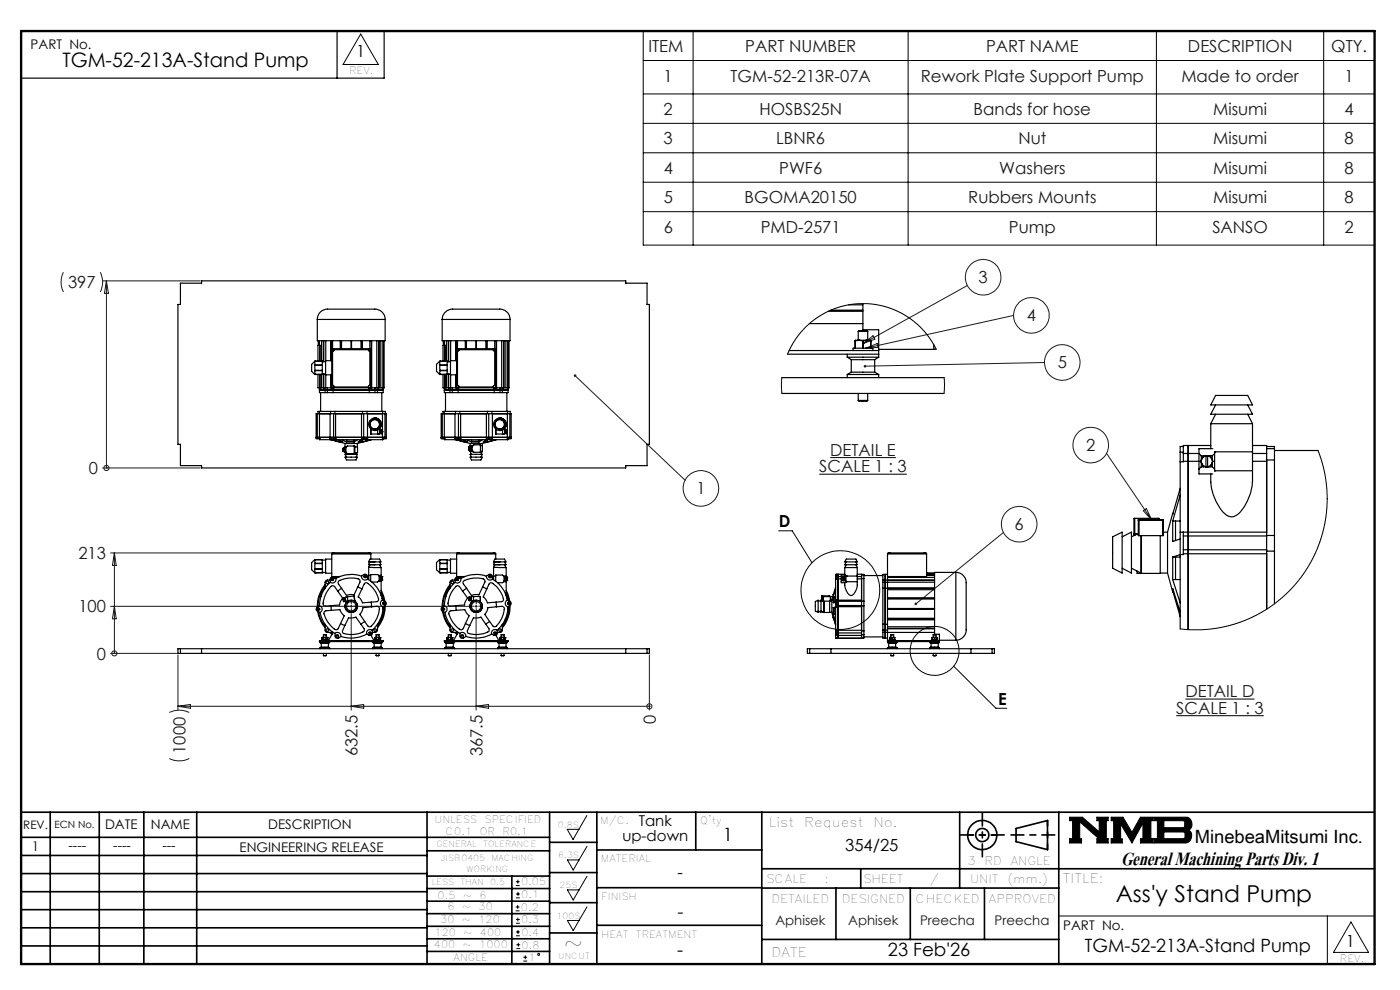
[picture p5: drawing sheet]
<svg xmlns="http://www.w3.org/2000/svg" width="297mm" height="210mm" viewBox="0 0 297 210" stroke-linecap="round" stroke-linejoin="round" font-family="sans-serif">
<defs><g id="words">
<text font-size="6.2" x="237.8" y="183.6">General Machining Parts Div. 1</text>
<g font-size="4.9">
<text x="236.7" y="191.4">Ass'y Stand Pump</text>
<text x="119.6" y="201.8">~</text>
</g>
<text font-size="4.2" x="13.2" y="14.3">TGM-52-213A-Stand Pump</text>
<g font-size="3.9">
<text x="153.3" y="178.4">1</text>
<text x="253.5" y="178.9">MinebeaMitsumi Inc.</text>
<text x="143.7" y="202.9">-</text>
<text x="188.4" y="202.9">23 Feb'26</text>
<text x="230.2" y="202">TGM-52-213A-Stand Pump</text>
</g>
<text font-size="3.9" fill="#191924" x="143.7" y="194.6">-</text>
<g font-size="3.5" fill="#191924">
<text x="137.6" y="11">ITEM</text>
<text x="158.1" y="11">PART NUMBER</text>
<text x="209.2" y="11">PART NAME</text>
<text x="252" y="11">DESCRIPTION</text>
<text x="282.4" y="11">QTY.</text>
<text x="140.8" y="17.4">1</text>
<text x="155" y="17.4">TGM-52-213R-07A</text>
<text x="195.3" y="17.4">Rework Plate Support Pump</text>
<text x="250.6" y="17.4">Made to order</text>
<text x="285.2" y="17.4">1</text>
<text x="140.8" y="24.3">2</text>
<text x="161.1" y="24.3">HOSBS25N</text>
<text x="206.6" y="24.3">Bands for hose</text>
<text x="257.4" y="24.3">Misumi</text>
<text x="285.2" y="24.3">4</text>
<text x="140.8" y="30.6">3</text>
<text x="164.7" y="30.6">LBNR6</text>
<text x="216" y="30.6">Nut</text>
<text x="257.4" y="30.6">Misumi</text>
<text x="285.2" y="30.6">8</text>
<text x="140.8" y="36.8">4</text>
<text x="165.3" y="36.8">PWF6</text>
<text x="212" y="36.8">Washers</text>
<text x="257.4" y="36.8">Misumi</text>
<text x="285.2" y="36.8">8</text>
<text x="140.8" y="43.1">5</text>
<text x="158" y="43.1">BGOMA20150</text>
<text x="205.4" y="43.1">Rubbers Mounts</text>
<text x="257.4" y="43.1">Misumi</text>
<text x="285.3" y="43.1">8</text>
<text x="140.8" y="49.4">6</text>
<text x="161.4" y="49.4">PMD-2571</text>
<text x="214" y="49.4">Pump</text>
<text x="257.2" y="49.4">SANSO</text>
<text x="285.3" y="49.4">2</text>
<text x="14.4" y="61.2">397</text>
<text x="207.6" y="60">3</text>
<text x="217.8" y="68.1">4</text>
<text x="224.4" y="78.1">5</text>
<text x="230.4" y="95.7">2</text>
<text x="18.9" y="100.6">0</text>
<text x="173.8" y="100.2">SCALE 1 : 3</text>
<text x="176.1" y="96.7">DETAIL E</text>
<text x="147.7" y="104.8">1</text>
<text x="215.3" y="112.4">6</text>
<text x="16.6" y="118.6">213</text>
<text x="16.6" y="129.9">100</text>
<text x="20.5" y="139.9">0</text>
<text x="251.5" y="147.9">DETAIL D</text>
<text x="139.1" y="153.6" transform="rotate(-90 139.1 153.6)">0</text>
<text x="249.5" y="151.4">SCALE 1 : 3</text>
<text x="39.4" y="159.9" transform="rotate(-90 39.4 159.9)">1000</text>
<text x="75.9" y="160.4" transform="rotate(-90 75.9 160.4)">632.5</text>
<text x="102.4" y="160.4" transform="rotate(-90 102.4 160.4)">367.5</text>
</g>
<g font-size="3.5">
<text x="75.6" y="12.1">1</text>
<text x="165.2" y="111.8">D</text>
<text x="211.8" y="149.5">E</text>
<text x="179.3" y="180.5">354/25</text>
<text x="143.7" y="186.3">-</text>
<text x="285.5" y="200.9">1</text>
</g>
<g font-size="3.2">
<text x="132" y="178.4">up-down</text>
<text x="135.5" y="175.2">Tank</text>
</g>
<g font-size="2.8">
<text x="6.5" y="10.4">PART No.</text>
<text x="22.3" y="175.9">DATE</text>
<text x="32" y="175.9">NAME</text>
<text x="56.9" y="175.9">DESCRIPTION</text>
<text x="163.1" y="175.4">List</text>
<text x="170.6" y="175.4">Request</text>
<text x="185.3" y="175.4">No.</text>
<text x="6.8" y="180.6">1</text>
<text x="14.5" y="180.3">----</text>
<text x="24" y="180.3">----</text>
<text x="34.5" y="180.3">---</text>
<text x="50.8" y="180.7">ENGINEERING RELEASE</text>
<text x="225.5" y="187.3">TITLE:</text>
<text x="225.6" y="197.2">PART No.</text>
<text x="163.7" y="203">DATE</text>
</g>
<g font-size="2.8" fill="#191924">
<text x="164.5" y="196.1">Aphisek</text>
<text x="179.9" y="196.1">Aphisek</text>
<text x="195.2" y="196.1">Preecha</text>
<text x="211" y="196.1">Preecha</text>
</g>
<g font-size="2.5">
<text x="4.9" y="175.9">REV.</text>
<text x="205.2" y="183.6">3</text>
<text x="208.9" y="183.6">RD</text>
<text x="214.4" y="183.6">ANGLE</text>
<text x="162.5" y="187.3">SCALE</text>
<text x="163.7" y="191.5">DETAILED</text>
<text x="174.9" y="187.3">:</text>
<text x="178.6" y="191.5">DESIGNED</text>
<text x="183.1" y="187.3">SHEET</text>
<text x="194.2" y="191.5">CHECKED</text>
<text x="197.2" y="187.3">/</text>
<text x="205.8" y="187.3">UNIT</text>
<text x="209.8" y="191.5">APPROVED</text>
<text x="213.7" y="187.3">(mm.)</text>
</g>
<g font-size="2.1">
<text x="74.1" y="15.7">REV.</text>
<text x="11.6" y="175.6">ECN No.</text>
<text x="92.2" y="174.5">UNLESS</text>
<text x="94.5" y="177.1">C0.1</text>
<text x="101.8" y="177.1">OR</text>
<text x="102.8" y="174.5">SPECIFIED</text>
<text x="106.6" y="177.1">R0.1</text>
<text x="127.3" y="174.7">M/C.</text>
<text x="148.6" y="174.8">Q'ty</text>
<text x="127.5" y="182.8">MATERIAL</text>
<text x="92.8" y="190.8">0.5</text>
<text x="98.2" y="190.8">~</text>
<text x="101.7" y="190.8">6</text>
<text x="110.6" y="187.8">0.05</text>
<text x="110.6" y="190.4">0.1</text>
<text x="127.6" y="190.9">FINISH</text>
<text x="93.4" y="195.7">30</text>
<text x="94.9" y="193">6</text>
<text x="98" y="195.7">~</text>
<text x="98" y="193">~</text>
<text x="101.5" y="195.7">120</text>
<text x="101.5" y="193">30</text>
<text x="110.5" y="193.2">0.2</text>
<text x="110.6" y="195.9">0.3</text>
<text x="92.1" y="201.1">400</text>
<text x="92.2" y="198.6">120</text>
<text x="96.2" y="203.9">ANGLE</text>
<text x="98.2" y="201.1">~</text>
<text x="98.3" y="198.6">~</text>
<text x="101.7" y="201.1">1000</text>
<text x="101.8" y="198.6">400</text>
<text x="110.6" y="198.5">0.4</text>
<text x="110.7" y="201.2">0.8</text>
<text x="112.1" y="203.9">1</text>
<text x="127.6" y="199">HEAT</text>
<text x="134.9" y="199">TREATMENT</text>
<text x="284.3" y="204.1">REV.</text>
</g>
<g font-size="1.8">
<text x="92.6" y="179.7">GENERAL</text>
<text x="102.5" y="179.7">TOLERANCE</text>
<text x="118.4" y="175.6">0.8S</text>
<text x="93.5" y="182.6">JISB0405</text>
<text x="99" y="185">WORKING</text>
<text x="104.3" y="182.6">MACHING</text>
<text x="118.4" y="182.1">6.3S</text>
<text x="91.6" y="187.6">LESS</text>
<text x="97.7" y="187.6">THAN</text>
<text x="104" y="187.6">0.5</text>
<text x="118.7" y="188.4">25S</text>
<text x="118.1" y="194.9">100S</text>
<text x="118.4" y="203.4">UNCUT</text>
</g>
</g></defs>
<g fill="none" stroke="#000" stroke-width=".21">
<path d="M76.5 7.2l3.8 6.5h-7.5zM136.5 6.6h155.1v45.4h-155.1zM136.5 19.9h155.1M136.5 12.8h155.1M147 6.6v45.4M192.7 6.6v45.4M245.3 6.6v45.4M280.8 6.6v45.4M136.5 26.2h155.1M136.5 32.4h155.1M136.5 38.7h155.1M136.5 44.9h155.1"/>
<path d="M176.1 97.1h14M165.2 112.6h2.9l4.2 6.8M173.8 100.6h18.6M202.3 141.3l9 8.9h2.3M249.5 151.8h18.6M251.5 148.3h14.6M120.3 175.9h2.5l-1.2 2.2zM124.5 173l-1.7 2.9M124.5 179.5l-1.7 2.9M226.9 173.3h2.7l3.6 3.2v-2.4h-.5v-.8h2.4v.8h-.4v3.8h.4v.9h-2.4v-.9h.5l-4.1-3.6v3.6h.3v.9h-2.5v-.9h.6v-3.8h-.6zM235.7 173.3h2.5l1.9 3.3 1.8-3.3h2.8v.8h-.5v3.8h.5v.9h-2.8v-.9h.6v-3.3l-2.4 4.2-2.4-4v3.2h.4v.8h-2.4v-.9h.6v-3.8h-.6zM244.9 173.3h6.6a1.47 1.47 0 0 1 1.3 1.2 1.47 1.47 0 0 1-.7 1.6 1.48 1.48 0 0 1 .7 1.6 1.48 1.48 0 0 1-1.4 1.1h-6.5v-.9h.6v-3.8h-.6z"/>
<path d="M246.9 174.1h4.1l.3 .2v1l-.3 .3h-4.1zM246.9 176.5h4.2l.3 .3v.8l-.4 .3h-4.1zM109.4 193.2h.8M109.4 192.4h.8M109.4 187.8h.8M109.4 187h.8M109.5 198.5h.8M109.5 197.7h.8M109.5 195.9h.8M109.5 195h.8M109.5 190.5h.8M109.5 189.6h.8"/>
<path d="M109.8 192v.8M109.9 194.7v.8M109.9 186.6v.8M109.9 189.2v.8M109.9 197.3v.8M110 200v.8M120.4 182.4h2.4l-1.2 2.2zM120.4 188.8h2.4l-1.2 2.1zM120.4 195.3h2.4l-1.2 2.1zM124.5 185.9l-1.7 2.9M124.5 192.4l-1.7 2.9M224.6 194.3h67"/>
<path d="M281.6 194.3v10.2M286.6 195.6l3.7 6.4h-7.4zM109.5 201.2h.8M109.5 200.4h.8M111 203.9h.8M111 203.1h.8M111.4 202.7v.8"/>
<circle cx="178.3" cy="125.2" r="8.3"/>
<circle cx="198.3" cy="138.1" r="5.2"/>
<circle cx="114.3" cy="202.5" r=".2"/>
</g>
<g fill="none" stroke="#000" stroke-width=".35">
<path d="M4.5 172.3h287.1M4.5 177.6h112.1M10.7 172.3v32.2M21.1 172.3v32.2M30.5 172.3v32.2M41.7 172.3v32.2M90.6 172.3v32.2M116.6 172.3v32.2M116.6 178.7h10M126.6 172.3v32.2M147.6 172.3v8M161.6 172.3v32.2"/>
<path d="M203.6 172.3v16.1M215.5 175.7l6.7-1.6v6.1l-6.7-1.7zM224.6 172.3v32.2M4.5 185.3h86.1M4.5 181.5h86.1M4.5 189.2h86.1M4.5 193h86.1M4.5 196.8h86.1M90.6 199.1h26M90.6 193.8h26M90.6 188.5h26M90.6 191.2h26"/>
<path d="M90.6 180.5h26M90.6 185.8h26M90.6 196.5h26M108.6 185.8v18.5M116.6 185.1h10M116.6 191.5h10M116.6 197.9h10M126.6 196.3h35M126.6 188.3h35M126.6 180.3h35M161.6 184.3h130M161.6 199.3h63"/>
<path d="M161.6 188.4h63M177.3 188.4v10.9M182.6 184.3v4.1M193.1 188.4v10.9M208.8 188.4v10.9M4.5 200.7h86.1M90.6 201.8h26"/>
<circle cx="208.4" cy="177.1" r="3.1"/>
<circle cx="208.4" cy="177.1" r="1.4"/>
</g>
<path d="M4.5 6.6h287.1" fill="none" stroke="#000" stroke-width=".21" stroke-dasharray="6.3 1.3 1.3 1.3" stroke-dashoffset="1.9"/>
<path d="M71.5 6.6v10M81.5 6.6v10h-77" fill="none" stroke="#000" stroke-width=".25"/>
<path d="M205.3 177.1h6.2M222.2 174v6.2" fill="none" stroke="#000" stroke-width=".35" stroke-dasharray="15.2 1.3 1.3 1.3" stroke-dashoffset="14.1"/>
<path d="M203.8 177.1h9.2M208.4 172.5v9.2M214.5 177.1h9.3" fill="none" stroke="#000" stroke-width=".35" stroke-dasharray="15.2 1.3 1.3 1.3" stroke-dashoffset="12.5"/>
<path d="M4.5 6.6h287.1v197.9h-287.1z" fill="none" stroke="#000" stroke-width=".5"/>
<path d="M226.9 173.3v.8h.6v3.8h-.6v.9h2.5v-.9h-.3v-3.6l4.1 3.6h-.5v.9h2.4v-.9h-.4v-3.8h.4v-.8h-2.4v.8h.5v2.4l-3.6-3.2zM235.7 173.3v.8h.6v3.8h-.6v.9h2.4v-.8h-.4v-3.2l2.4 4 2.4-4.2v3.3h-.6v.9h2.8v-.9h-.5v-3.8h.5v-.8h-2.8l-1.8 3.3-1.9-3.3zM246.9 176.5h4.2l.3 .2v1l-.3 .2h-4.2zM244.9 173.3v.8h.6v3.8h-.6v.9h6.9l.7-.5 .3-.9-.1-.7-.6-.6a1.48 1.48 0 0 0 .7-1.6 1.48 1.48 0 0 0-1.3-1.2zM246.9 174.1h4.1l.3 .2v1.1l-.2 .2h-4.2z" fill-rule="evenodd" fill="#000"/>
<g fill="none" stroke="#191924" stroke-width=".21">
<path d="M13.4 57.7a4.7 4.7 0 0 0 0 4.2M21.3 57.7l.1 .3a4.8 4.8 0 0 1-.1 3.9M21.8 59.6h20.7M22.6 59.6v39.7M22.6 59.6l.4 2.6h-.8zM122 79.7l23.3 22.2M183.1 72.9l2.1-1.7 .4 .8zM183.6 73.9l2.5-1 .2 .8zM205.2 60.6l-22.1 12.3M215 66.9l-31.4 7M221.6 76.9l-38.1 .8M21.8 99.3h20.7"/>
<path d="M22.6 99.3h.1M234.7 96.2l9.6 14.1M23.5 117.3h73.5M24.3 117.3v21.3M24.3 117.3l.4 2.6h-.9zM212.9 113l-18.6 15.1M242.5 108.3l.7-.4 1.1 2.4zM23.5 128.6h75.9M23.5 138.6h14M24.3 128.6l.4 2.7h-.9zM24.3 138.6h.1M37.7 138.9v11.7"/>
<path d="M74.5 128.4v.5M74.5 130.2v20.4M100.8 128.6h.4M101 128.4v.5M101 130.2v20.4M137.8 138.9v11.7M35.9 151.1a4.8 4.8 0 0 1 4.2 0M37.7 149.8h100.1M37.7 149.8l2.7-.4v.8zM74.5 149.8l2.7-.4v.8zM101 149.8l2.6-.4v.8zM137.8 149.8h.1"/>
<path d="M35.9 160.9a4.8 4.8 0 0 0 4.2 0"/>
<circle cx="208.6" cy="58.8" r="3.8"/>
<circle cx="218.8" cy="66.9" r="3.8"/>
<circle cx="225.3" cy="76.9" r="3.8"/>
<circle cx="22.6" cy="99.3" r=".54"/>
<circle cx="231.4" cy="94.4" r="3.8"/>
<circle cx="148.7" cy="103.6" r="3.8"/>
<circle cx="216.2" cy="111.2" r="3.8"/>
<circle cx="24.3" cy="138.6" r=".54"/>
<circle cx="137.8" cy="149.8" r=".54"/>
</g>
<path d="M74 128.6h-.7M74.5 128.1v-.8M74.5 129.1v.7M75 128.6h.8M100.5 128.6h-.7M101 128.1v-.8M101 129.1v.7M101.5 128.6h.8" fill="none" stroke="#191924" stroke-width=".21" stroke-dasharray="15.2 1.3 1.3 1.3"/>
<path d="M121.8 79.5a.28 .28 0 0 0 .2 .4 .28 .28 0 0 0 .3-.3 .28 .28 0 0 0-.5-.2l.2 .3zM194.1 127.9l-.1 .3 .3-.1-.2 .2a.27 .27 0 0 0 .3 0 .27 .27 0 0 0 .1-.4 .27 .27 0 0 0-.4 0zM183.3 77.5l-.1 .2h.3h-.3a.27 .27 0 0 0 .4 .2 .27 .27 0 0 0 .1-.4 .27 .27 0 0 0-.4 0z" fill="#191924"/>
<g fill="none" stroke="#000" stroke-width=".25">
<path d="M38.3 60.1h4.5v-.5h90v.5h4.5v4.5h.5v29.7h-.5v4.5h-4.5v.5h-90v-.5h-4.5v-4.5h-.6v-29.7h.6zM66.9 77.5v1.1M66.9 77.4v.1M66.9 76.6l-.8 .7v1.5l.7 .6h1.6v-.8M66.9 76.6v.1M66.9 76.7v.7M66.9 78.6h.1M66.9 78.6v.8M66.9 77.5h1.5M66.9 77.4h1.5M66.9 78.6h1.5M66.9 76.6h1.5"/>
<path d="M66.9 79.4h1.5M66.9 79.4h.1M67.3 67.8a2.57 2.57 0 0 1 3.3-2.2h6.4a9.4 9.4 0 0 1 3.6 .3 2.16 2.16 0 0 1 1.1 1.9M67.3 67.8v4.5h14.4v-4.5M67.3 67.8h14.4M67.5 79.4v2.9h.3M67.5 72.3v1M67.7 72.3v1M67.8 79.4v3.9h1.2M67.8 73.3h-.3v3.3M67.8 73.3v3.3M67.8 73.3h.3v3.3"/>
<path d="M68.1 79.4v2.9M68.2 72.3v4.3M68.2 79.4v2.9M68.4 77.4v.1M68.4 78.6h.1M68.4 76.6v.1M68.4 76.7v.7M68.4 77.5v1.1M68.4 79.3h.7M68.4 76.7h.7M68.6 72.3v4.4M68.6 79.3v3"/>
<path d="M68.7 72.3v4.4M68.7 79.3v3M69.1 72.3v4.2M69.1 79.5v2.8M70.2 72.3v4.2M70.2 79.5v2.8M70.4 74h.1M70.4 74.5h.2M70.4 76.5h-1.3v3h1.3M70.4 74v8.3M70.6 72.3v1.7M70.6 74.5v7.3"/>
<path d="M70.9 74v.2M70.9 74.2l-.1 .2-.2 .1M70.9 74.2h7.3M72.2 72.3v1.7M72.3 72.3v1.7M72.5 72.3v1.7M74.5 72.3v1.7M74.6 72.3v1.7M76.6 72.3v1.7M76.7 72.3v1.7M76.8 72.3v1.7M78.2 74v.2"/>
<path d="M78.2 74.2v.2l.3 .1M78.5 74.5h.1M78.5 72.3v1.7M78.5 74.5v7.3M78.7 74h-.1M78.7 74v8.3M78.7 74h-8.3M78.8 72.3v10M79.9 72.3v10M80.4 72.3v10M80.8 72.3v10M81.3 72.3v11h-1.2"/>
<path d="M81.5 72.3v10h-1.1M93.4 77.4v.1M93.4 77.5v1.1M93.4 76.6l-.8 .7v1.5l.8 .6M93.4 76.6v.1M93.4 76.7v.7M93.4 78.6h.1M93.4 78.6v.8M93.4 77.5h1.5M93.4 77.4h1.5M93.4 78.6h1.5M93.4 79.4h.1"/>
<path d="M93.4 76.6h1.5M93.4 79.4h1.5M93.8 67.8a2.46 2.46 0 0 1 3-2.2h6.7a9.4 9.4 0 0 1 3.6 .3 2.16 2.16 0 0 1 1.1 1.9M93.8 67.8v4.5h14.4v-4.5M93.8 67.8h14.4M94 79.4v2.9h.3M94.1 72.3v1M94.2 72.3v1M94.3 73.3h-.3v3.3M94.3 73.3v3.3M94.3 79.4v2.9M94.3 73.3h.3v3.3"/>
<path d="M94.6 79.4v2.9M94.7 72.3v4.3M94.7 79.4v2.9M94.9 77.4v.1M94.9 78.6h.1M94.9 76.6v.1M94.9 76.7v.7M94.9 77.5v1.1M94.9 78.6v.8h-1.5M94.9 79.3h.7M94.9 76.7h.7M95.1 72.3v4.4"/>
<path d="M95.1 79.3v3M95.2 72.3v4.4M95.2 79.3v3M95.6 72.3v4.2M95.6 79.5v2.8M96.7 72.3v4.2M96.7 79.5v2.8M96.8 72.3v4.2M96.8 79.5v2.8M96.9 74h.1M96.9 74.5h.1M96.9 76.5h-1.3v3h1.3"/>
<path d="M96.9 74v8.3M97 72.3v1.7M97 74.5v7.3M97.4 74.2l-.1 .2-.3 .1M97.4 74v.2M97.4 74.2h7.3M98.7 72.3v1.7M98.8 72.3v1.7M99 72.3v1.7M101 72.3v1.7M101.1 72.3v1.7M103.1 72.3v1.7"/>
<path d="M103.2 72.3v1.7M103.3 72.3v1.7M104.7 74.2v.2l.3 .1M104.7 74v.2M105 72.3v1.7M105 74.5v7.3M105.2 74l-.1 .5h-.1M105.2 74v8.3M105.2 74h-8.3M105.3 72.3v10M106.4 72.3v10M106.9 72.3v10"/>
<path d="M107.3 72.3v10M107.8 72.3v11h-1.2M107.8 72.3v10M108 72.3v10h-1.1M167.1 75.1h19.3M167.4 74.4h19M171.7 68.6h11.4M175.7 66h7.4M176.2 65.8h6.9M179.7 79.4h6.7M179.7 75.8h6.7M179.7 75.1v.7"/>
<path d="M179.7 79.4v.7M179.7 75.8l.9 .5M180 64.7h3.1M180.6 78.9h5M180.6 76.3h5M180.6 78.9l-.9 .5M180.6 76.3v2.6M181 74.4v-.5h4.2v.5M181.4 72.3h.1M181.4 72.3v1.6v-1.6M182.1 70.3h2M182.1 70.3l.1-.2h1.7l.2 .2"/>
<path d="M182.1 70.3v1.9M182.2 72.2h1.7M182.2 72.2l-.8 .1M182.2 72.2h-.8v.1M182.2 72.2l.9 .1M183.1 72.3h.1M183.1 73.9h.1M183.1 64.4v5.5h3.3v5.9M183.1 72.3v1.6M183.9 72.2l-.8 .1M183.9 72.2h.8v.1M183.9 72.2l.8 .1"/>
<path d="M184.1 70.3v1.9M184.7 72.3h.1M184.7 73.9h.1M184.7 72.3v1.6M185.6 78.9l.8 .5M185.6 76.3v2.6M186.4 79.4v.7M186.4 75.8l-.8 .5M186.4 74.1h11.7M198.1 73.1v1M198.6 74.1h-.5M67.1 92.8h14.9"/>
<path d="M67.3 87.8h-.2v5.3h.2M67.3 87.8v5.3M67.3 87.8h.5M67.3 93.1h.5M67.8 82.8h13.5M67.8 82.3h.1M67.8 87.8h2.2M67.8 87.3h2.3M67.8 87.3h-.3v.5M67.8 93.1h.1M67.8 87.3v6h2.3M67.8 82.3h.3"/>
<path d="M68 83.3v4M68.1 82.3h.5M68.6 82.3h.1M68.7 82.3h.3M69 82.3h.5M69 83.3h.5M69 82.3v1M69.5 82.3v1M69.5 82.3h10.1M69.5 83.3h1.2M70 87.8h.8M70 87.8v5.3h.8"/>
<path d="M70.1 93.3h1.2M70.1 93.1v.2M70.1 87.3h.9M70.1 87.3v.5M70.2 93.3l3 .8M70.2 82.3h.1M70.4 81.8h.2M70.4 82.3h.1M70.6 81.8l.2 .1 .1 .2M70.7 83.3h7.7M70.7 82.3v1M70.8 87.8h.4"/>
<path d="M70.8 87.8v5.3M70.8 93.1h.4M70.9 82.1v.2M70.9 82.1h7.3M71 87.3h5.9M71 87.3v.5M71.2 87.8h5.5M71.2 93.1l.1 .2M71.2 87.8v5.3M71.3 93.3h5.4M71.6 93.3l1.1 .5h-.7v-.4M72 93.6h.3"/>
<path d="M72.5 93.3l1 .5M72.8 95.6v.2h.5M72.8 95.2v.2M72.8 95.2v.4M72.8 95.6v.2M72.8 95.8h.1M72.8 95.1h.1M72.8 95.1v.1M72.8 95.4h.5M72.8 95.4v.2M73.2 94.8h.3M73.2 95.8v.2h.3"/>
<path d="M73.2 97h2.6l-.3 .6h-2zM73.2 94.1h2.6M73.2 94.1v1M73.3 95.1v.7M73.3 95.8l.1 .1M73.3 95.1h-.5v.1M73.3 96l.2 .4M73.4 95.9l.3 .3h1.6M73.4 94.9v1M73.4 94.9l-.1 .2M73.5 97l-.3-.6h2.6l-.3 .6M73.5 93.6h1.6"/>
<path d="M73.5 93.8h1.6M73.5 93.3v.5M75.1 94.6v.1M75.1 93.3v.5M75.1 96.2h.1M75.1 94.7v1.5M75.1 94.7h.2M75.1 96.2h.2M75.3 94.7l-1.6-.1-.3 .3M75.3 94.8h.5v1.2h-.5M75.3 94.7v1.5M75.7 96l-.2 .4"/>
<path d="M75.8 94.1v.7M75.9 93.3l-.8 .5M76.3 93.6h.6M76.7 93.3h1.3M76.7 87.8v5.5M76.7 87.8h.5M76.7 93.1h.5M76.8 93.3l-.8 .5h.9M76.9 87.3h1M76.9 87.3v.5M76.9 93.3v.5M77.2 87.8h.8"/>
<path d="M77.2 93.1h.8M77.2 87.8v5.3M77.9 87.3h3.3M77.9 87.3v.5M78 87.8h3.1M78 93.1v.2M78 87.8v5.3M78 93.3h3.1M78.2 82.1v.2M78.4 82.3v1M78.4 83.3h1.2M78.5 81.8h.1"/>
<path d="M78.5 81.8h-.3v.3M78.6 82.3h.1M78.7 91.1v1M78.7 91.1h.1M78.7 93.3l-1.8 .5M78.8 82.3h.1M78.8 93.3l-3 .8M79.3 88.7a1.32 1.32 0 0 1 1.5 .8 1.32 1.32 0 0 1-.5 1.6M79.5 88.7a1.32 1.32 0 0 1 1.3 1.3 1.32 1.32 0 0 1-1.3 1.3M79.5 88.7a1.32 1.32 0 0 0-1.3 1.3 1.32 1.32 0 0 0 1.3 1.3M79.5 88.7a1.32 1.32 0 0 1 1.4 1.3 1.32 1.32 0 0 1-1.4 1.3M79.6 82.3h.5"/>
<path d="M79.6 83.3h.5M79.6 82.3v1M80.1 82.3v1M80.1 82.3h.3M80.1 91.2v.9M80.3 91.1h.1M80.3 91.1l.3 .1M80.4 82.3h.1M80.6 91.9l-.2 .2h-1.7M80.6 91.4h.4M80.6 91.8h.4M81 91.4v.1"/>
<path d="M81 91.2v.1M81 91.8v.1M81 91.2h-.4v.8l.4-.1M81 83.3v4M81 91.3v.2M81 91.5h.1M81 91.6h.1M81 91.6v.3M81 91.9h.1M81 91.5h-.1l.1 .1M81 91.3v.1M81 91.6v.2"/>
<path d="M81.1 87.8h.6M81.1 87.8v5.5M81.1 93.1h.6M81.2 87.3h.5v.5M81.2 87.3v.5M81.2 93.1l-.1 .2M81.3 82.3h.1M81.7 87.8h.3v5.3h-.3M81.7 87.8v5.3M93.6 92.8h14.8M93.8 87.8h-.2v5.3h.2M93.8 87.8v5.3"/>
<path d="M93.8 87.8h.5M93.8 93.1h.5M94.3 82.8h13.5M94.3 82.3h.1M94.3 82.3v1h1.2M94.3 87.8h2.2M94.3 87.3h2.3M94.3 87.3h-.3v.5M94.3 93.1h.1M94.3 87.3v6h2.3M94.3 82.3h.3M94.5 83.3v4"/>
<path d="M94.6 82.3h.5M95.1 82.3h.1M95.2 82.3h.3M95.5 82.3h.5M95.5 83.3h.5M95.5 82.3v1M96 82.3v1M96 82.3h10.1M96 83.3h1.2M96.5 87.8h.8M96.5 87.8v5.3h.8M96.6 93.3h1.2"/>
<path d="M96.6 93.1v.2M96.6 87.3h.9M96.6 87.3v.5M96.7 93.3l3 .8M96.7 93.3l1.8 .5M96.8 82.3h.1M96.9 81.8h.1M96.9 82.3h.1M97 81.8h.3l.1 .3M97.2 83.3h7.6M97.2 82.3v1M97.3 87.8h.4"/>
<path d="M97.3 87.8v5.3M97.3 93.1h.4M97.4 82.1v.2M97.4 82.1h7.3M97.5 87.3h5.9M97.5 87.3v.5M97.7 87.8h5.5M97.7 93.1h.1M97.7 87.8l.1 5.5M97.8 93.3h5.4M98.1 93.3l1.1 .5h-.7M98.5 93.6h.3"/>
<path d="M98.5 93.4v.4M99 93.3l1 .5M99.5 95v.3M99.5 95l.1 .1M99.5 95.3l.1 .2M99.5 95.3v.2M99.5 94.8v.2M99.5 94.8h.1M99.5 95.5h.1M99.5 95.5h.5M99.5 94.8v.7M99.6 95.1l-.1 .2"/>
<path d="M99.6 94.8h.4M99.6 95.1h.4M99.6 94.8l-.1 .2M99.7 95.7h.6M99.7 94.5h.6M99.7 95.5v.3M99.7 97h2.6l-.3 .6h-2zM99.7 94.1h2.6M99.7 95.8h.6M99.7 94.1v.7M99.7 95.8l.3 .6M100 94.8h.1"/>
<path d="M100 95.5h.1M100 97l-.3-.6h2.6l-.3 .6M100 93.6h1.6M100 93.8h1.6M100 93.3v.5M100 94.8v.7M100 95.5l.5 .4M100.2 95.6v-1l.2-.2h1.5v1.5h-1.5M100.3 94.5h.1M100.3 95.7h.1M100.3 95.7l.1 .2M100.3 94.5l-.3 .3"/>
<path d="M101.6 93.3v.5M101.9 94.5h.4v1.2h-.4M101.9 95.8h.4M102.3 94.1v.4M102.3 95.7v.1M102.3 95.8l-.3 .6M102.4 93.3l-.8 .5M102.8 93.6h.6M103.2 93.3h1.3M103.2 87.8v5.5M103.2 87.8h.5M103.2 93.1h.5"/>
<path d="M103.3 93.3l-.8 .5h.9M103.4 87.3h1M103.4 87.3v.5M103.4 93.3v.5M103.7 87.8h.8M103.7 93.1h.8M103.7 87.8v5.3M104.4 87.3h3.3M104.4 87.3v.5M104.5 87.8h3.1M104.5 93.1h.1M104.5 87.8v5.5"/>
<path d="M104.5 93.3h3.1M104.7 82.1v.2M104.8 82.3v1M104.8 83.3h1.3M105 81.8h-.3v.3M105 81.8h.1v.5M105.2 91.1v1M105.2 91.1h.1M105.2 93.3l-1.8 .5M105.3 82.3h.1M105.3 93.3l-3 .8M105.8 88.7a1.32 1.32 0 0 1 1.5 .8 1.32 1.32 0 0 1-.5 1.6"/>
<path d="M106.1 82.3h.5M106.1 83.3h.5M106.1 82.3v1M106.6 82.3v1M106.6 82.3h.3M106.6 91.2v.9M106.8 91.1h.1M106.8 91.1l.3 .1M106.9 82.3h.1M107.1 91.9l-.2 .2h-1.7M107.1 91.4h.4M107.1 91.8h.4"/>
<path d="M107.5 91.8l.1 .1M107.5 91.2l.1 .1M107.5 91.4v.1M107.5 91.2h-.4v.8l.5-.1M107.5 83.3v4M107.5 91.6v.2M107.6 91.3v.2h-.2l.2 .1v.3M107.6 91.9h.1M107.6 91.3l-.1 .1M107.6 87.8v5.5M107.6 87.8h.6M107.6 93.1h.6"/>
<path d="M107.7 87.3h.5v.5M107.7 87.3v.5M107.8 82.3h.1M107.8 93.1v.2h-.2M108.2 87.8h.2v5.3h-.2M108.2 87.8v5.3M165.8 80.1h34.5M165.9 83.5h34.4M182.1 84.9l.1 .2h1.7l.2-.2M182.1 84.9h2M182.1 83.5v1.4M184.1 83.5v1.4"/>
<path d="M250.4 98v14.9M250.4 95.9v2.1M250.4 95.9h.6M251 97.9l-.6 .1M251 94.7h-.6v1.2M251 96.2h3.4l.4 .5M251 97.9h3.4M251 96.2v1.7M252.1 94.5v39.1M254.8 96.7h1.4M254.8 99h.5M254.8 99l-.4 .5"/>
<path d="M254.8 96.7v.8M254.8 98.2v.8M255 98.5l.8 .5M255 97.3l-.2 .4 .2 .8M255 97.3l-.3 .6 .3 .6M255 98.5l.3 .5M255.3 99h.5M255.3 96.7l-.3 .6M255.8 99h.1M255.8 96.7l-.8 .6M255.8 96.7h.1M255.8 96.7v2.3"/>
<path d="M255.8 99h.4M256.2 99h.5M256.2 99h.1M256.2 96.7l.6 .3 .2 .3M256.2 96.7h.1M256.2 96.7h.5M256.2 96.7v2.3M256.7 96.7l.3 .6M256.7 96.7h.5M256.7 99h.5M256.9 89.9h8.8M256.9 94.5h-5.9v1.7"/>
<path d="M256.9 89.9v5.3M257 97.3l.2 .4-.2 .8M257 97.3l.4 .6-.4 .6M257 98.5l-.8 .5M257 98.5l-.3 .5M257.2 99l.5 .5M257.2 96.7v.8M257.2 98.2v.8M257.3 95.2h-2.9v5.3h2.9M257.7 99.9h8M257.7 95.8h8M257.7 99.9h.1"/>
<path d="M257.7 95.8h.1M257.7 95.8v4.1M257.7 96.2l-.5 .5M257.9 83.9h6.8l1 2h-8.8zM257.9 85.9l-1 2h8.8l-1-2M257.9 87.9l-1 2M264.7 87.9l1 2M265.7 94.5h3v1.7M265.7 96.2h3M265.7 89.9v12.3M265.7 97.9h3M268.7 97.9v15"/>
<path d="M268.7 94.7h1.7v.5M268.7 95.2h1.7M268.7 97.6h1.7M268.7 96.2v1.7M270.4 97.6v16M270.4 95.2v2.4M270.4 95.6h9.2M66.9 119.5h.1M66.9 118.7l-.8 .6v1.6l.7 .6h1.6M66.9 119.5v1.1M66.9 118.7h.1M66.9 118.7v.8"/>
<path d="M66.9 118.7h1.5M66.9 119.5h1.5M68.4 119.5h.1M68.4 118.8h.7M68.4 118.7v.8M68.4 119.5v1.1M70.4 117.4v.1M70.4 118.6h-1.3v3h1.3M70.4 117.5v4.8h1.7M70.4 117.5h8.3M70.7 117.3h.2M70.7 117.3l-.3 .1"/>
<path d="M70.7 117.3v.1M70.9 117.3l-.5 .1M70.9 117.3h7.3M78.2 117.3l.4 .1M78.2 117.3h.2M78.2 119.7l1.3 .1M78.2 119.1l1.3 .1M78.2 119.1l.3-.5h2l.3 .6h-1.3M78.4 117.3l.2 .1M78.4 117.3v.1M78.5 119.2l-.3 .5M78.5 119.8l-.3 .5"/>
<path d="M78.6 117.4l.1 .1M78.7 117.5v1.1M80.5 119.2l.3 .6h-1.3M80.5 119.8l.3 .6M93.4 119.5v1.1M93.4 119.5h.1M93.4 118.7l-.8 .6v1.6l.8 .6M93.4 118.7h.1M93.4 118.7v.8M93.4 118.7h1.5M93.4 119.5h1.5M94.9 119.5h.1"/>
<path d="M94.9 118.8h.7M94.9 118.7v.8M94.9 119.5v1.1M96.9 117.4v.1M96.9 118.6h-1.3v3h1.3M96.9 117.5v4.8h1.7M96.9 117.5h8.3M97.2 117.3h.2M97.2 117.3l-.3 .1M97.2 117.3v.1M97.4 117.3l-.5 .1M97.4 117.3h7.3"/>
<path d="M104.7 117.3l.4 .1M104.7 117.3h.2M104.7 119.1l1.3 .1M104.7 119.7l1.3 .1M104.9 117.3l.2 .1M104.9 117.3v.1M105 118.6h2l.4 .6h-2.7zM105 119.2l-.3 .6h1.3M105 119.8l-.3 .5v2.7M105.1 117.4l.1 .1M105.2 117.5v1.1M107 119.2l.4 .6h-1.4"/>
<path d="M107 119.8l.4 .6M179.5 118.6h2.1l.3 .6h-2.7zM179.5 119.2l-.3 .6h2.7l-.3-.6M179.5 119.8l-.3 .6M181.6 119.8l.3 .6M188.3 117.5h8.3M188.3 117.5v4.8M188.3 117.4v.1M188.6 117.3h.2M188.6 117.3l-.3 .1M188.6 117.3v.1M188.8 117.3l-.5 .1"/>
<path d="M188.8 117.3h7.3M196.1 117.3l.4 .1M196.1 117.3h.2M196.3 117.3l.2 .1M196.3 117.3v.1M196.5 117.4l.1 .1M196.6 117.5v4.8h-8.3M236 113.9l2.1-1v8.7l-2.1-1.1zM238.1 113.9l1.9-1v8.7l-1.9-1.1M240.6 113.5v.1M240.6 113.5h.2M240.7 113.3h-.1"/>
<path d="M240.7 110h-.1v3.5M240.7 113.3h.6M240.7 110h5M240.7 110v3.3M241.5 110.3h.2M241.5 113.2l-1.5 .7M241.7 113.6h-.2v-3.3h5.3v3.3h-.2M241.7 113.6h4.9M241.7 110.3h4.9M241.7 110.3v3.3M242 113.6v8M242.1 113.6v8"/>
<path d="M245.7 110h.2v.3M245.7 110v.3M246.1 113.6v8h-4.9v-.5M246.6 110.3h.2M246.6 110.3v3.3M246.8 112.9h.9M247.7 112.9v8.7M248.8 110.5v4.4l1.6-.6M248.8 118.2v4.7M248.8 108.9l-1.1 4M248.8 108.9h.1M248.8 118.2h1.6"/>
<path d="M248.8 110.5h1.6M249.4 110.5v4.1M249.4 118.2v4.7M250.4 117.6v15.8M250.4 112.9v4.7M250.4 103.6l-1.6 5.5v-.2M250.4 112.9h18.3M250.4 117.6l-1.6 .6M250.4 105l-1.6 5.5M251 113.7v2.9M251 117.5v.1h-.6M251 116.6h17.7"/>
<path d="M251 113.7h17.7M251 117.5h17.7M251 112.9v.8M251 116.6v.9M256.9 100.5a10.7 10.7 0 0 0 3.2 8.7 2.08 2.08 0 0 0 3.1-.7 11 11 0 0 0 2.5-6.3M268.7 117.5v11.7zM268.7 113.7v2.9M268.7 113.6h1.7M268.7 116.9h1.7M268.7 112.9v.8M268.7 116.6v.9M270.4 113.6v3.3"/>
<path d="M270.4 116.9v11.2M37.7 137.6h100.1v1h-100.1zM38.3 137.6v1M42.8 137.6v1M66.9 120.6v.1M66.9 120.7v.8M66.9 121.5h.1M66.9 120.6h1.5M66.9 120.7h1.5M67.3 128.8a.49 .49 0 0 0-.2 .5 .49 .49 0 0 0 .3 .4M67.3 129.1v.2M67.4 129.7a7.5 7.5 0 0 0 1.6 3.5"/>
<path d="M67.4 129.7l.5 .2M67.5 129v.5M67.6 129.7l.7 2.3 .3 .5 .3-.2M67.8 129.1v.2M67.8 128.5a.76 .76 0 0 1 .5 .7 .76 .76 0 0 1-.4 .7M67.8 128.5l-.5 .3M67.8 135.9h13.5v.2h-13.5zM67.9 129.9a6.8 6.8 0 0 0 3.1 4.5M67.9 136.3h2M67.9 137.4h2M67.9 136.1v.2M67.9 137.4v.2"/>
<path d="M67.9 136.3l.3 .1M68.1 126.5h-.3l-.3 2.2M68.2 137.3h1.5M68.2 136.4h1.5M68.2 137.3l-.3 .1M68.2 136.4v.9M68.3 135.7h1.2v.2M68.3 135.3h.1M68.3 135.3v.6M68.4 120.6v.1M68.4 121.5h.1M68.4 121.4h.7"/>
<path d="M68.4 120.7v.8M68.5 135.2h.4M68.5 135.2l-.2 .1M68.5 135.2l.1 .1M68.6 134.6h.6M68.6 139.1h.6M68.6 135.3h.1M68.6 135.7h.1M68.6 124.8l-.8 1.7M68.6 134.6v.6M68.6 135.3v.4M68.6 138.6v.5"/>
<path d="M68.6 124.8l.2 .1M68.7 132.4l.3 .4M68.7 124.7l-.1 .1M68.7 124.7l.2 .2M68.9 135.2l-.3 .1M68.9 135.2h.5M68.9 135.2l.3 .1M69 132.4v1.5l.4 .3h1.3l-1 1.7M69 124.3l-.3 .4M69 124a7.2 7.2 0 0 0-1.7 4.8M69.2 135.3h.1M69.2 135.7h.1"/>
<path d="M69.2 134.6v.6M69.2 135.3v.4M69.2 138.6v.5M69.4 135.2l-.2 .1M69.4 135.2l.1 .1M69.5 135.3h.1M69.5 135.3v.4M69.7 137.3l.2 .1M69.7 136.4v.9M69.9 134.2l.5 .3M69.9 136.1v.2M69.9 137.4v.2"/>
<path d="M69.9 136.3l-.2 .1M70 123h-.6l-.4 .3v1.5M70 123h-.1M70.1 123.5a6.7 6.7 0 0 0-2.3 5M70.2 128.5l.1 1M70.2 134.2l.4 .2M70.3 129.5l1.8-.2 .4 .7 .5 .6-.8 1.6M70.3 129.5l-1.2 .1-.3 .3a4.8 4.8 0 0 0 2.6 3.7l.3-.2 .5-1.2M70.4 122.7l-.1 .1M70.7 122.7l-.4 .3M70.7 123h-.4M70.8 122.5a.48 .48 0 0 0-.5 0 .48 .48 0 0 0-.3 .4l.1 .6"/>
<path d="M70.8 122.5l.5 .2M71 134.4a.77 .77 0 0 1 .9-.2 .77 .77 0 0 1 .4 .8M71 134.4l.1 .5a.49 .49 0 0 0 .2 .5 .49 .49 0 0 0 .6-.1l.4-.3M71 122.3l-.2 .1M71.3 122.7a.79 .79 0 0 1-.4 .8 .79 .79 0 0 1-.8 0M71.5 122.3l-.6 .3M71.5 134.6l.3 .2M71.6 125.4l1.1 1.5-.5 .7-.2 .7-1.8 .2M71.6 125.4l-.6-1a.51 .51 0 0 0-.8 0 5 5 0 0 0-1.5 4l.3 .2 1.2-.1M71.9 123.2a5.3 5.3 0 0 1 4.4-.2l.1 .5-1.3 2.7-.8-.1-.8 .2-1.7-2.5zM72.2 132.2l1 .5M72.5 124.8l-.9 .6"/>
<path d="M72.8 126.9v.1M72.8 126.9v.3M72.8 127.2h.1M72.8 126.8v.1M72.8 127.2h.2l-.2 .1M72.8 126.8l.5-.1v.3M72.8 127.5l.1 .1M72.8 127.3l.1 .1M72.8 127.3v.2M72.8 127.3h.1M72.8 127v.2M72.9 127.4l-.1 .1"/>
<path d="M73.3 127v.3M73.3 127h-.5M73.3 127.5l.4 .1M73.3 127.3v.3h-.4M73.3 127.3l-.4 .1M73.6 127.6h.1M73.7 126.6h-.3l-.1 .2M73.7 126.6l.1 .9M75.1 126.4l.1 1M75.1 126.4l-1.4 .2M75.1 127.5a1.33 1.33 0 0 1 .5 1.9 1.33 1.33 0 0 1-2 .2 1.33 1.33 0 0 1 0-2M75.2 127.4l-.1 .1"/>
<path d="M75.9 124.5l.9 .4M76.6 132.4l-1.1-1.5-1.6 .1-.7 1.7M76.6 132.4l.6 .9a.49 .49 0 0 1-.3 .8 4.6 4.6 0 0 1-4.2 .1l-.1-.3 .6-1.2M76.7 122.2a6.8 6.8 0 0 0-5.4 .5M76.7 122.2a.77 .77 0 0 0 .4 .8 .77 .77 0 0 0 .9-.2M76.7 122.2l.5-.3a.52 .52 0 0 1 .8 .4M77.2 122.3h.5M77.3 122.4l.2 .1M77.4 131.8l-.8 .6M77.4 123.7l.2-.1a4.9 4.9 0 0 1 2.7 3.7l-.4 .3-3 .3-.5-.9-.4-.4zM77.6 122.3l.1 .1M77.8 134.5a7 7 0 0 1-5.5 .5"/>
<path d="M78 122.5l.2 .2M78 122.3v.5M78 122.3h.2M78 122.8a6.6 6.6 0 0 1 3.1 4.5M78 122.3l.2 .1M78.2 122.1h.4M78.2 120.3l2.7 .1v1.9M78.2 120.3v2.7M78.4 134.2h.3M78.4 134.2h-.1M78.4 134.2l.2 .3h.1M78.7 134.8l.6 1.1"/>
<path d="M78.7 134.2l-.2 .2M78.7 127.7l.1 1M78.8 128.7l-1.8 .2-.3 .9-.4 .5 1.1 1.5M78.8 128.7l1.1-.1a.51 .51 0 0 1 .6 .7 4.5 4.5 0 0 1-2.1 3.7l-.4-.2-.6-1M79 133.7a.74 .74 0 0 0-.9 0 .74 .74 0 0 0-.3 .8M79 133.7v.6a.54 .54 0 0 1-.8 .5l-.4-.3M79.1 134.2h-.1M79.1 137.4h2M79.1 136.3h2M79.1 136.1v.2M79.1 137.4v.2M79.1 136.3l.3 .1"/>
<path d="M79.4 137.3h1.5M79.4 136.4h1.5M79.4 137.3l-.3 .1M79.4 136.4v.9M79.5 135.9a.47 .47 0 0 1 .7-.2h.6v.2M79.6 135.3h.1M79.6 135.3v.4M79.7 135.2h.4M79.7 135.2l-.1 .1M79.7 135.2l.1 .1M79.8 139.1h.6M79.8 134.6h.6"/>
<path d="M79.8 134.6v.6M79.8 138.6v.5M79.8 135.3h.1M79.8 135.7h.1M79.8 135.3v.4M80.1 132.4l-.1 1.4-.3 .4h-.7M80.1 135.2l-.3 .1M80.1 135.2l.3 .1M80.1 135.2h.4M80.3 122.1h.6M80.3 123.3h.6M80.4 135.3h.1"/>
<path d="M80.4 135.7h.1M80.4 134.6v.6M80.4 135.3v.4M80.4 138.6v.5M80.4 122.2l-.3-.3h-1.4l-.1 1.4M80.4 123.2l-.3 .3h-1.2M80.4 122.2v1M80.4 122.2l.2 .1M80.5 135.2l-.1 .1M80.5 135.2l.2 .1M80.6 122.3v.7M80.6 123l-.2 .2"/>
<path d="M80.6 122.7h.4M80.6 122.3h.4M80.6 123h.4M80.7 135.3h.1M80.7 135.3v.4M80.7 131.4l.2 .1M80.7 131.3l.2 .1M80.9 125.7l.4 1.2M80.9 125.2l.7 2.3M80.9 137.3l.2 .1M80.9 136.4v.9M80.9 131.5l-.8 1.3"/>
<path d="M80.9 123v3.3M80.9 131.4v.1M81 122.3v.2M81 122.7v.1M81 123h.1M81 122.5v.3M81 122.3h.1M81 122.8v.2M81 122.5v.2M81.1 136.3l-.2 .1M81.1 136.1v.2M81.1 137.4v.2"/>
<path d="M81.1 127.3a.75 .75 0 0 0-.4 .8 .75 .75 0 0 0 .5 .6M81.1 127.3l.6 .3a.5 .5 0 0 1 0 .8M81.2 127.9v.3M81.2 128.7a6.5 6.5 0 0 1-2.2 5M81.2 129.2h.3M81.2 129.1h.3M81.3 126.9h.1M81.3 126.9h-.3M81.3 126.9l.1 .5M81.3 126.9l-.2 .1M81.5 127.7v.5M81.5 129.1v.1"/>
<path d="M81.5 129.2l-.2 1.1-.4 1.1M81.5 128.5v.6M81.7 127.9v.1M81.7 128.4a7.2 7.2 0 0 1-1.6 4.8M81.7 128.4l-.5 .3M93.4 120.6v.1M93.4 120.7v.8M93.4 121.5h.1M93.4 120.6h1.5M93.4 120.7h1.5M93.4 121.5h1.5M93.8 128.8a.5 .5 0 0 0 .1 .9l.5 .2"/>
<path d="M93.8 129.1v.2M93.9 129.7a7 7 0 0 0 1.6 3.5M94 129v.5M94.1 129.7l.3 1.4 .5 .9 .2 .5 .3-.2M94.3 129.1v.2M94.3 128.5a.77 .77 0 0 1 .5 .6 .77 .77 0 0 1-.4 .8M94.3 128.5l-.5 .3M94.3 135.9h13.5v.2h-13.5zM94.4 137.4h2M94.4 136.3h2M94.4 129.9a6.9 6.9 0 0 0 3.1 4.5M94.4 136.1v.2"/>
<path d="M94.4 137.4v.2M94.4 136.3l.3 .1M94.6 126.5h-.3l-.1 .5-.2 1.7M94.7 137.3h1.5M94.7 136.4h1.5M94.7 137.3l-.3 .1M94.7 136.4v.9M94.8 135.9v-.2h1.2v.2M94.8 135.3h.1M94.8 135.3v.4M94.9 120.6v.1M94.9 121.5h.1"/>
<path d="M94.9 121.4h.7M94.9 120.7v.8M95 135.2h.4M95 135.2l-.2 .1M95 135.2l.1 .1M95.1 134.6h.6M95.1 139.1h.6M95.1 135.3h.1M95.1 135.3v.4v-.4M95.1 124.8l-.8 1.7M95.1 134.6v.6M95.1 138.6v.5"/>
<path d="M95.1 124.8l.2 .1M95.1 132.4l.4 .4M95.2 124.7l-.1 .1M95.2 124.7l.2 .2M95.4 135.2l-.3 .1M95.4 135.2l.3 .1M95.4 135.2h.4M95.5 132.4v1.4l.1 .2 .2 .2h1.4l-1 1.7M95.5 124a7.2 7.2 0 0 0-1.7 4.8M95.5 124.3l-.3 .4M95.7 135.3h.1M95.7 135.7h.1"/>
<path d="M95.7 134.6v.6M95.7 135.3v.4M95.7 138.6v.5M95.8 135.2l-.1 .1M95.8 135.2l.2 .1M96 135.3h.1M96 135.3v.4M96.2 137.3l.2 .1M96.2 136.4v.9M96.4 136.1v.2M96.4 137.4v.2M96.4 136.3l-.2 .1"/>
<path d="M96.4 134.2l.5 .3M96.5 123h-.7l-.3 .3v1.5M96.5 123h-.1M96.6 123.5a6.7 6.7 0 0 0-2.3 5M96.7 128.5l.1 1M96.8 134.2l.2 .2M96.8 129.5l1.8-.2 .4 .7 .5 .6-.8 1.6M96.8 129.5l-1.2 .1-.4 .3a4.8 4.8 0 0 0 2.7 3.7l.4-.3 .4-1.1M96.9 122.7l-.1 .1M97.2 122.7l-.4 .3M97.3 122.5a.49 .49 0 0 0-.8 .4l.1 .6M97.3 122.5l.5 .2"/>
<path d="M97.3 123h-.5M97.5 134.4a.79 .79 0 0 1 .9-.2 .79 .79 0 0 1 .4 .8M97.5 134.4l.1 .5a.49 .49 0 0 0 .2 .5 .49 .49 0 0 0 .6-.1l.4-.3M97.5 122.3l-.2 .1M97.8 122.7a.78 .78 0 0 1-.3 .8 .78 .78 0 0 1-.9 0M98 122.3l-.5 .3M98 134.6l.3 .2M98.1 125.4l1.1 1.5-.5 .7-.2 .7-1.8 .2M98.1 125.4l-.6-1a.51 .51 0 0 0-.8 0 5 5 0 0 0-1.6 4l.4 .2 1.2-.1M98.3 123.3a5.1 5.1 0 0 1 4.5-.3l.1 .5-1.3 2.7-.8-.1-.8 .2-1.8-2.5zM98.7 132.2l1 .5M99 124.8l-.9 .6"/>
<path d="M99.5 126.7l.1 .1M99.5 127h.1M99.5 126.7v.3M99.5 127.1l.1 .1M99.5 127.3l.1 .1M99.5 127.1v.2M99.5 127.1h.1M99.5 127h.2l-.2 .1M99.6 126.6l-.1 .1M99.6 126.6h.4v.8M99.6 126.8l-.1 .2M99.6 126.8h.4"/>
<path d="M99.6 127.2h.4M99.6 127.4h.4M99.6 127.2l-.1 .1M100 127.4l.3 .1M100.3 127.5h.1M100.3 127.5a1.33 1.33 0 0 0-.3 2 1.33 1.33 0 0 0 2 0 1.33 1.33 0 0 0-.2-2M100.5 126.5l-.1 .9M101.7 127.5h.2M101.9 126.5v1M101.9 126.5h-1.7l-.2 .2M102.4 124.5l.9 .4M103 132.4l-1-1.5-.8 .2-.8-.1-.7 1.7"/>
<path d="M103 132.4l.7 .9a.49 .49 0 0 1-.3 .8 5.2 5.2 0 0 1-4.2 .2l-.1-.4 .6-1.2M103.2 122.2a.77 .77 0 0 0 .4 .8 .77 .77 0 0 0 .9-.2M103.2 122.2a6.8 6.8 0 0 0-5.4 .5M103.2 122.2l.5-.3a.5 .5 0 0 1 .8 .4M103.3 124.9l-.8 1.7 .7 .7 .2 .6 1.8-.2M103.3 124.9l.5-1a.48 .48 0 0 1 .8-.1 4.5 4.5 0 0 1 2.2 3.6l-.4 .2-1.2 .1M103.7 122.3h.5M103.8 122.4l.2 .1M103.9 131.8l-.9 .6M104.1 122.3l.1 .1M104.3 134.5a7 7 0 0 1-5.5 .5M104.5 122.5l.2 .2"/>
<path d="M104.5 122.3v.5M104.5 122.3h.2M104.5 122.8a6.6 6.6 0 0 1 3.1 4.5M104.5 122.3l.2 .1M104.7 122.2h.5M104.7 120.3l2.7 .1v2M104.8 134.2h.4M104.8 134.2h.1M104.8 134.2l.3 .3M105.2 134.8l.6 1.1M105.2 134.5h-.1M105.2 134.2l-.2 .2"/>
<path d="M105.2 127.7l.1 1M105.3 128.7l-1.8 .2-.2 .8-.5 .6 1.1 1.5M105.3 128.7l1.2-.1a.51 .51 0 0 1 .5 .7 5.4 5.4 0 0 1-2 3.7l-.3-.1-.8-1.1M105.4 133.7a.74 .74 0 0 0-.8 0 .74 .74 0 0 0-.3 .8M105.4 133.7l.1 .6M105.5 134.3a.54 .54 0 0 1-.8 .5l-.4-.3M105.6 134.2h-.1M105.6 137.4h2M105.6 136.3h2M105.6 136.1v.2M105.6 137.4v.2M105.6 136.3l.3 .1"/>
<path d="M105.9 137.3h1.5M105.9 136.4h1.5M105.9 137.3l-.3 .1M105.9 136.4v.9M106 135.9v-.2h1.2v.2M106 135.3h.1M106 135.3v.4M106.2 135.2h.4M106.2 135.2l-.2 .1M106.2 135.2l.1 .1M106.3 139.1h.6M106.3 134.6h.6"/>
<path d="M106.3 135.3h.1M106.3 135.7h.1M106.3 134.6v.6M106.3 135.3v.4M106.3 138.6v.5M106.6 132.4v1.4l-.2 .2-.9 .2M106.6 135.2l-.3 .1M106.6 135.2l.3 .1M106.6 135.2h.4M106.8 123.4h.6M106.8 122.2h.6M106.9 135.3h.1"/>
<path d="M106.9 135.7h.1M106.9 135.3v.4M106.9 122.3v1M106.9 134.6v.6M106.9 138.6v.5M107 135.2l-.1 .1M107 135.2l.2 .1M107.1 122.4l-.5-.4h-1.4v1.3M107.1 122.4h.5v.2M107.1 122.4v.7M107.1 123.1l-.5 .5h-1M107.1 122.8h.4"/>
<path d="M107.2 135.3h.1M107.2 135.3v.4M107.2 131.4l.2 .1M107.2 131.3l.3 .1M107.4 137.3l.2 .1M107.4 136.4v.9M107.4 125.2l.7 2.3M107.4 125.7l.4 1.2M107.4 123.1v3.2M107.4 131.5l-.8 1.3M107.5 131.4l-.1 .1M107.5 122.4l.1 .2"/>
<path d="M107.5 122.8l.1 .2M107.5 123.1h.1M107.5 122.4h.1M107.6 122.6v.4M107.6 123v.1h-.5M107.6 122.6l-.1 .2M107.6 123l-.1 .1M107.6 136.1v.2M107.6 137.4v.2M107.6 136.3l-.2 .1M107.6 127.3a.74 .74 0 0 0-.4 .8 .74 .74 0 0 0 .6 .6M107.6 127.3l.6 .3a.5 .5 0 0 1 0 .8"/>
<path d="M107.7 127.9v.3M107.7 129.1h.3M107.7 129.2h.3M107.8 126.9h.1M107.8 128.7a6.7 6.7 0 0 1-2.4 5M107.8 126.9h-.2M107.8 126.9l.1 .5M107.8 126.9l-.2 .1M107.9 127.7l.1 .5M108 129.1v.1M108 129.2l-.5 2.2M108 128.5v.6"/>
<path d="M108.2 127.9v.1M108.2 128.4a7.2 7.2 0 0 1-1.6 4.8M108.2 128.4l-.4 .3M132.8 137.6v1M137.3 137.6v1M171.3 137.6h39.7v1h-39.7zM171.8 137.6v1M173 127.6l.6-.3v2.6l-.6-.3zM173.6 127.6l.6-.3v2.6l-.6-.3M174.2 129.6l.6 .3M174.3 127.4h.1M174.3 127.5h.1"/>
<path d="M174.4 126.4l-.1 1.1M174.4 127.4h.2M174.4 126.4h1.5M174.4 126.4v1M174.6 126.5l.1 1M174.6 126.5h.1M174.6 126.5h1.6M174.6 127.4l-.4 .2M174.7 127.5h1.4M174.8 127.5v2.4M174.8 129.9h.1M175.9 126.4v.1"/>
<path d="M176 127.5v2.4h-1.5v-.1M176 129.9h.5M176.2 126.5h.1M176.2 126.5l-.1 1M176.2 127.3h.3M176.3 137.6v1M176.5 127.3v2.6M176.5 129.9l.3 1.2M176.8 131.1v-.2l.5 1.5M176.8 126.6v1.3l.5-.2M176.8 128.9v1.4M176.8 126.6h.5"/>
<path d="M176.8 126.1l-.3 1.2M176.8 131.1l.5 1.6M176.8 126.1h.1M176.8 128.9h.5M176.8 130.3l.5 1.5M176.8 130.3h.5M177 126.6v1.2M177 128.9v1.4M177.3 134.5v.9h6v-.8M177.3 128.7v5M177.3 127.3v1.4M177.3 122.8v4.5"/>
<path d="M177.3 133.7v.8M177.3 124.5l-.5 1.6M177.3 122.2v.6M177.3 127.3h5.5M177.3 133.7h5.5M177.3 128.7l-.5 .2M177.3 134.5h.2M177.3 124.9l-.5 1.7M177.3 122.2h.2M177.5 135.4h5.3M177.5 127.6v.8M177.5 128.7h-.2"/>
<path d="M177.5 122.8h-.2M177.5 134.3v.5h5.3M177.5 121.8v.5M177.5 122.8h1M177.5 122.3h1l.1 .1M177.5 128.4h5.3M177.5 127.6h5.3M177.5 128.7h5.3M177.5 134.3h5.3M177.5 122.3v.5M177.5 127.3v.3M177.5 128.4v.3"/>
<path d="M177.5 133.7v.6M177.8 121.8v13.6M178.6 122.4h.2M178.6 123.1h.2M178.6 123.1l-.1 .2M178.6 122.4v.3M178.6 122.9v.2M178.6 123l.3 .1M178.6 122.6v.4M178.6 123l.2 .1M178.8 123.1h.1M178.8 122.4l-.2 .2"/>
<path d="M178.8 122.4h.1M178.9 123.1h.1M178.9 122.4l-.3 .2M178.9 122.4h.1M178.9 122.4v.7M179 123.1h.2M179 123.1h.1M179 122.4l.3 .2M179 122.4h.1M179 122.4h.2M179 122.4v.7M179.2 122.4h.1"/>
<path d="M179.2 123.1h.1M179.2 122.4l.1 .2M179.2 120.4h2.7M179.2 121.8h-1.9v.4M179.2 120.4v1.6M179.3 122.6v.4M179.3 123l-.3 .1M179.3 123l-.1 .1M179.3 123.1l.2 .2M179.3 122.4v.3M179.3 122.9v.2M179.4 122h-.9v1.6h.9"/>
<path d="M179.5 122.2h.1M179.5 123.4h.1M179.5 123.4h2.4M179.5 122.2h2.4M179.5 122.3l-.2 .1M179.5 122.2v1.2M181.9 121.8h1.4v.2M181.9 120.4v3.7a2.32 2.32 0 0 1-1.4 2.2 2.46 2.46 0 0 1-1.3-2.7M181.9 122.8h.9M181.9 122.3h.9M182.8 128.7v5M182.8 122.8v4.5"/>
<path d="M182.8 134.8v.6M182.8 127.6v.8M182.8 134.3v.5M182.8 121.8v.5M182.8 127.5h.5M182.8 122h.5M182.8 134.6h.5M182.8 128.5h.5M182.8 133.8h.5M182.8 122.7h.5M182.8 122.3v.5M182.8 127.3v.3"/>
<path d="M182.8 128.4v.3M182.8 133.7v.6M183.3 127.5v1M183.3 128.5v5.3M183.3 122.7v4.8M183.3 133.8v.8M183.3 122v.7M183.3 122.1h4M183.3 135.1h4M187.3 124.8v7.6M187.3 133.7v.5M187.3 123v.5"/>
<path d="M187.3 134.2v1.2h1M187.3 134.2h11M187.3 123h11M187.3 132.4h1M187.3 124.8h11M187.3 133.7h1M187.3 123.5v1.3M187.3 132.4v1.3M187.8 121.8v13.6M188.3 136.3h2M188.3 137.4h2M188.3 131.5v.9"/>
<path d="M188.3 129.2v2.2M188.3 133.7v2.6M188.3 122.3v2.4M188.3 121.8h-1v1.2M188.3 129.1v.1M188.3 126.9h.1M188.3 131.4v.1M188.3 124.7v.2M188.3 122.5h10M188.3 135.9h11M188.3 136.1h11M188.3 129.2h10"/>
<path d="M188.3 126.9v.1M188.3 129.1h.1M188.3 132.4v1.3M188.3 137.4v.2M188.3 136.3l.2 .1M188.3 129.1h10M188.3 126.9h10M188.3 131.2h10M188.3 131.4h10M188.3 131.5h10M188.3 133h10M188.3 124.7h10"/>
<path d="M188.3 133.3h10M188.3 133.4h10M188.3 123.1h10M188.5 136.4h1.5M188.5 137.3h1.5M188.5 137.3l-.2 .1M188.5 136.4v.9M188.7 135.9v-.2h1.2v.2M188.8 135.3h.1M188.8 135.7h.1M188.8 135.3v.4M189 134.6h.6"/>
<path d="M189 139.1h.6M189 134.6v.6M189 138.6v.5M189 135.2h.5M189 135.2l-.2 .1M189 135.2l.3 .1M189.3 135.3h.1M189.3 135.7h.1M189.3 135.3v.4M189.5 135.2l-.2 .1M189.5 135.2l.3 .1M189.6 134.6v.6"/>
<path d="M189.6 138.6v.5M189.8 135.3h.1M189.8 135.7h.1M189.8 135.3v.4M190 137.3l.3 .1M190 136.4v.9M190.3 136.1v.2M190.3 137.4v.2M190.3 136.3l-.3 .1M196.6 121.6h1.7M196.6 122h1.7M196.6 121.9h1.7"/>
<path d="M197.3 137.4h2M197.3 136.3h2M197.3 136.1v.2M197.3 137.4v.2M197.3 136.3l.2 .1M197.5 137.3h1.5M197.5 136.4h1.5M197.5 137.3l-.2 .1M197.5 136.4v.9M197.7 135.9v-.2h1.2v.2M197.8 135.3h.1M197.8 135.7h.1"/>
<path d="M197.8 135.3v.4M198 139.1h.6M198 134.6h.6M198 134.6v.6M198 138.6v.5M198 135.2h.5M198 135.2l-.2 .1M198 135.2l.3 .1M198.3 135.3h.1M198.3 135.7h.1M198.3 127.1h-10v2M198.3 125.1h-10v1.8"/>
<path d="M198.3 135.3v.4M198.3 123.5h-11M198.5 135.2l-.2 .1M198.5 135.2l.3 .1M198.6 134.6v.6M198.6 138.6v.5M198.8 135.3h.1M198.8 135.7h.1M198.8 135.3v.4M199 137.3l.3 .1M199 136.4v.9M199.3 137.4v.2"/>
<path d="M199.3 136.3l-.3 .1M199.3 135.8h3.5M202.8 121.4a2.39 2.39 0 0 1 2.2 3.1v6.3a11.1 11.1 0 0 1-.3 3.9 2.38 2.38 0 0 1-1.9 1.1M202.8 121.4h-4.5v13.1h1v1.8M202.8 121.4v14.4M206 137.6v1M210.5 137.6v1M240 120.5l2 1.1M242 121.6h.1M246.1 121.6h1.6M247.7 121.6l1.1 3.9M248.8 125.5v-.7l1.6 5"/>
<path d="M248.8 125.5h.2M248.8 122.9l1.6 5M248.8 122.9h1.6M248.8 125.5l1.6 5.3"/>
<circle cx="79.5" cy="90" r="1"/>
<circle cx="79.5" cy="90" r="1.03"/>
<circle cx="106" cy="90" r="1.03"/>
<circle cx="106" cy="90" r="1"/>
<circle cx="106" cy="90" r="1.32"/>
<circle cx="67.6" cy="129.2" r=".25"/>
<circle cx="69.5" cy="133.7" r=".28"/>
<circle cx="69.5" cy="123.6" r=".28"/>
<circle cx="70.5" cy="122.9" r=".25"/>
<circle cx="71.6" cy="134.9" r=".25"/>
<circle cx="74.5" cy="128.6" r="1.3"/>
<circle cx="74.5" cy="128.6" r="1"/>
<circle cx="77.5" cy="122.3" r=".25"/>
<circle cx="78.5" cy="134.3" r=".25"/>
<circle cx="79.6" cy="133.6" r=".27"/>
<circle cx="81.4" cy="128" r=".25"/>
<circle cx="94.1" cy="129.2" r=".25"/>
<circle cx="96" cy="133.7" r=".28"/>
<circle cx="96" cy="123.6" r=".28"/>
<circle cx="97" cy="122.9" r=".25"/>
<circle cx="98.1" cy="134.9" r=".25"/>
<circle cx="101" cy="128.6" r="1"/>
<circle cx="101" cy="128.6" r="1.29"/>
<circle cx="104" cy="122.3" r=".25"/>
<circle cx="105" cy="134.3" r=".25"/>
<circle cx="106.1" cy="133.6" r=".27"/>
<circle cx="107.9" cy="128" r=".25"/>
</g>
<path d="M198.6 74.1l-1.3-2.2-1.5-2-2-1.8-1.9-1.3-2-1-2.7-.9-2.6-.5h-2.6l-2.4 .3-2.1 .6-2.5 1-1.9 1.2-1.9 1.6-1.6 1.7-1.4 2-1.1 2.3M165.8 80.1l.1 3.4M200.3 80.1v3.4M279.6 95.6l1.1 3.2 .6 3.5 .3 2.6-.3 4.4-.7 3.6-1.2 3.6-1.5 3-2 3.2-2.8 3.1-2.8 2.3-2.6 1.8-3.3 1.6-3.6 1.2-3.4 .7-2.3 .2-4.7-.2" fill="none" stroke="#000" stroke-width=".21"/>
<use href="#words"/>
</svg>
